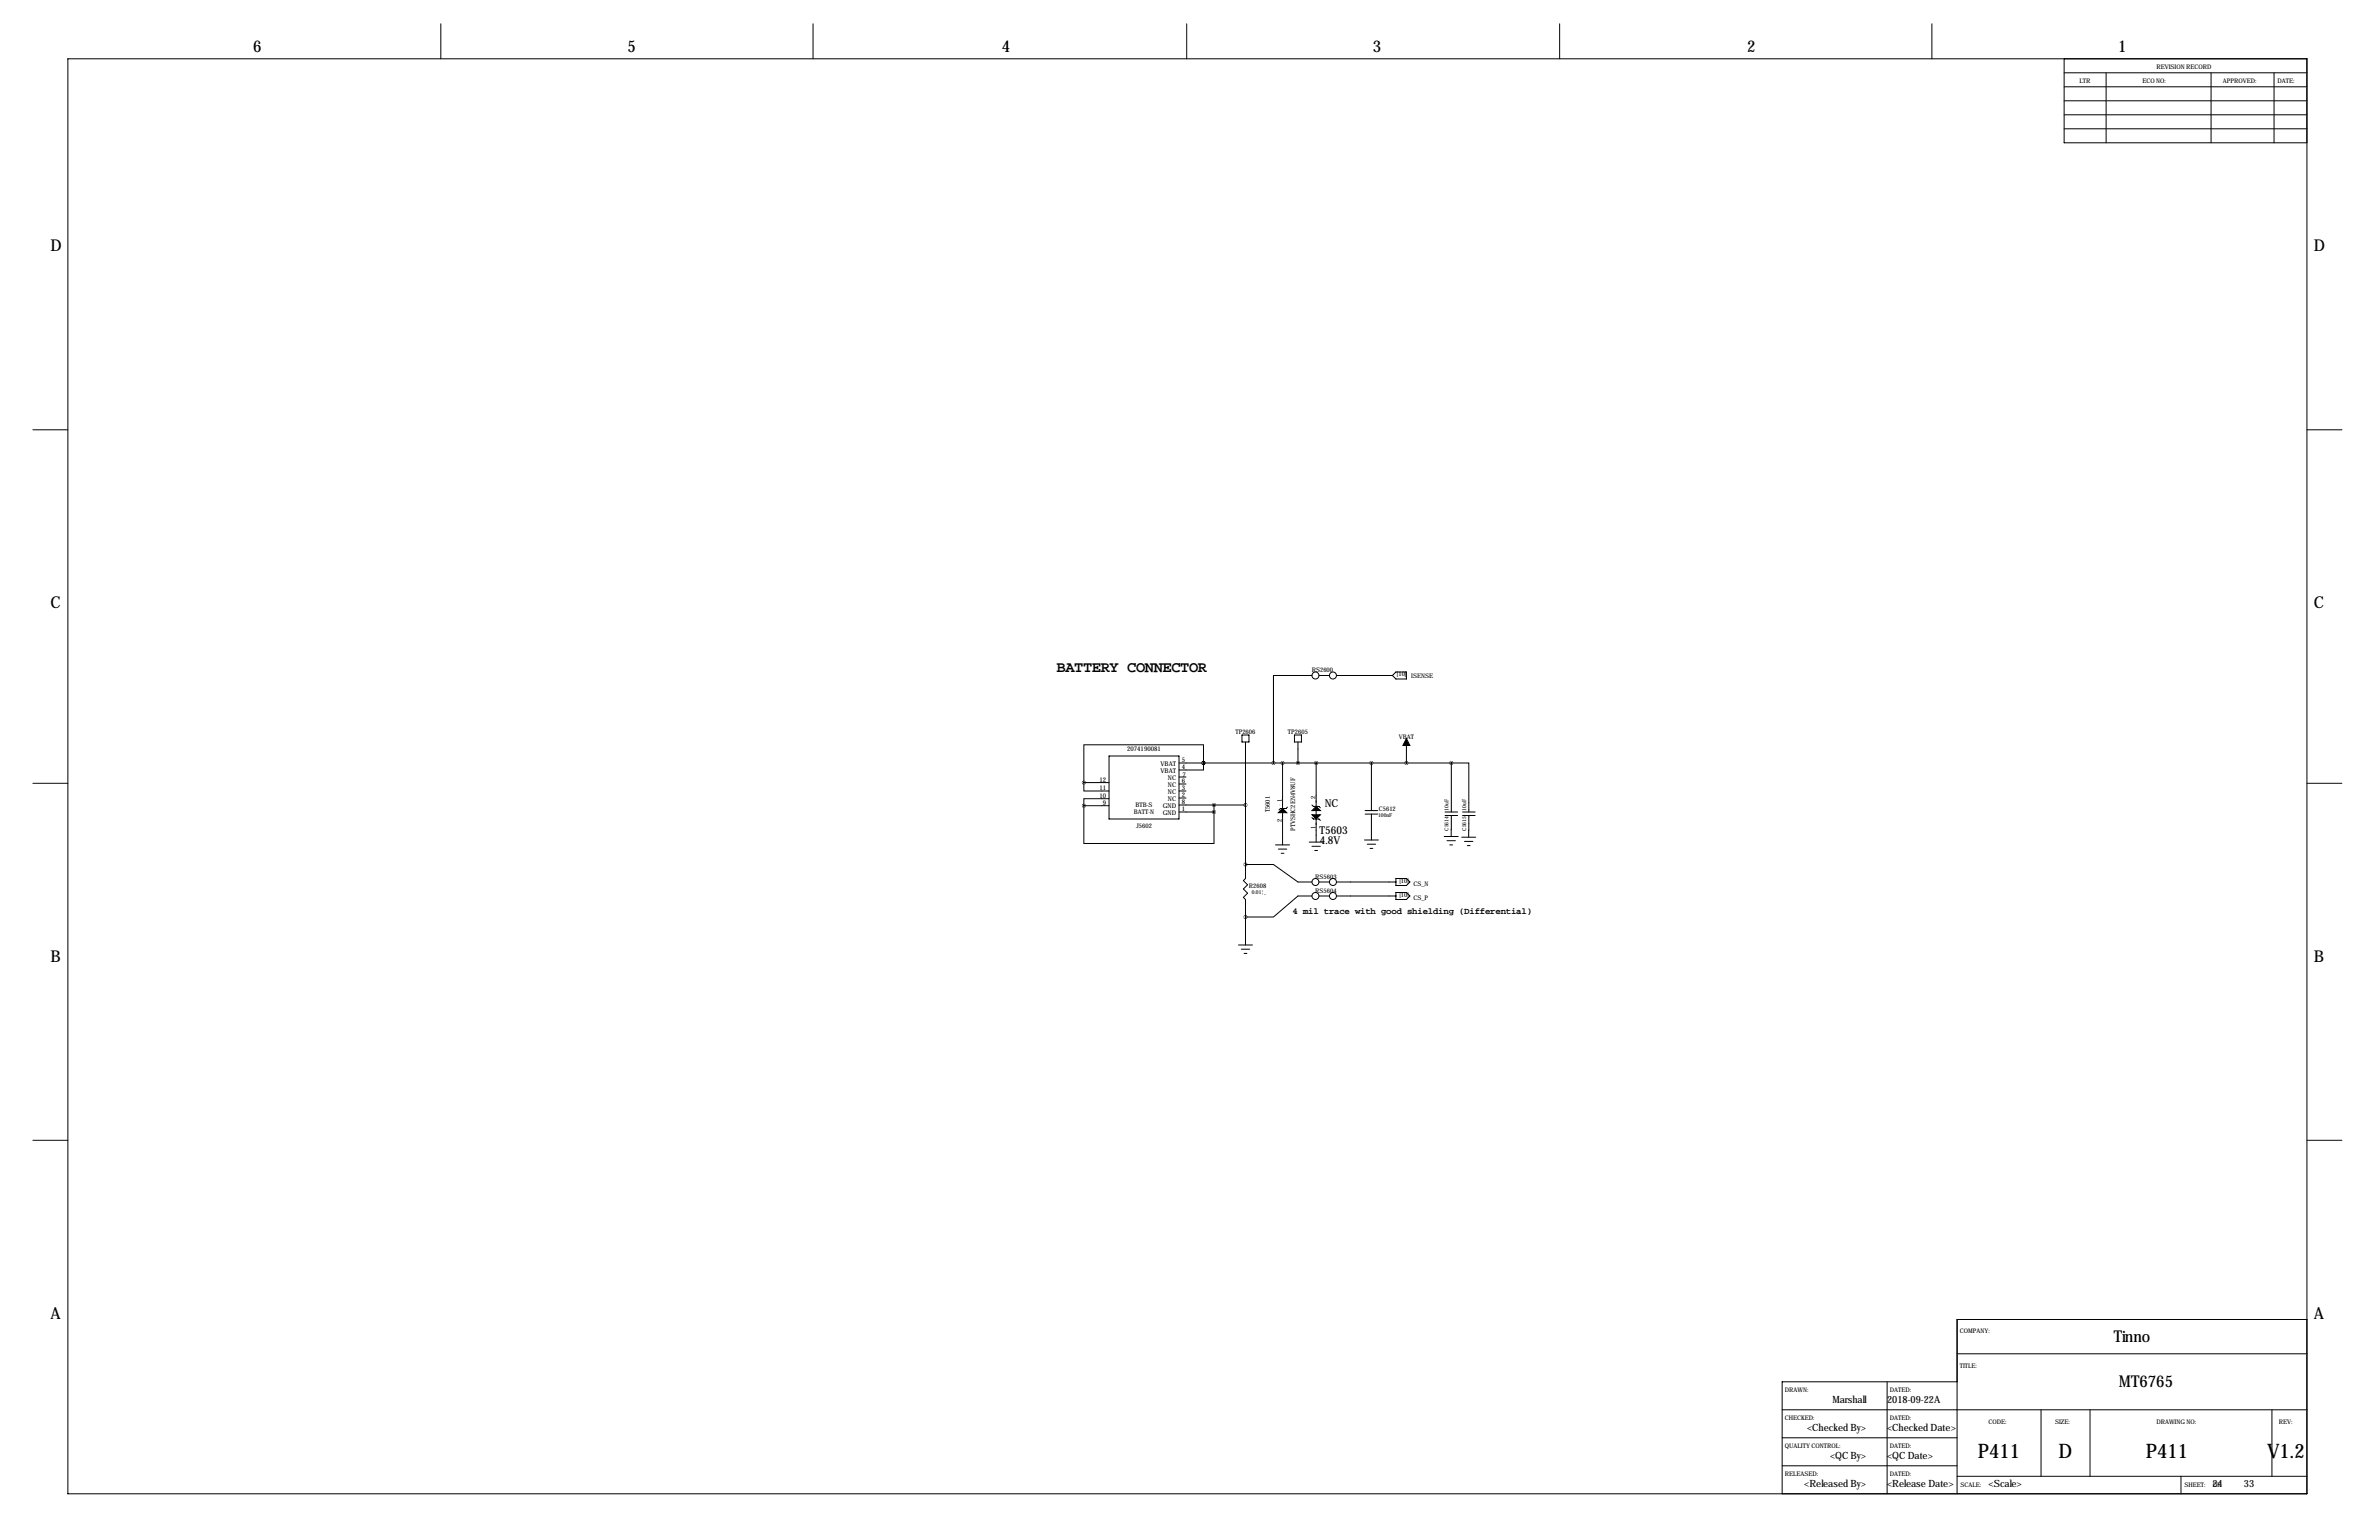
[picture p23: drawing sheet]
<svg xmlns="http://www.w3.org/2000/svg" width="864mm" height="559mm" viewBox="0 0 864 559" stroke-linecap="round" stroke-linejoin="round" font-family="sans-serif">
<defs><g id="words">
<g font-size="7.3">
<text x="718" y="529.2">P411</text>
<text x="747.3" y="529.2">D</text>
<text x="778.9" y="529.2">P411</text>
<text x="823" y="529.2">V1.2</text>
</g>
<g font-size="5.9">
<text x="91.9" y="18.8">6</text>
<text x="227.8" y="18.8">5</text>
<text x="363.7" y="18.8">4</text>
<text x="498.3" y="18.8">3</text>
<text x="634.2" y="18.8">2</text>
<text x="768.9" y="18.8">1</text>
<text x="18.3" y="91.2">D</text>
<text x="840" y="91.2">D</text>
<text x="18.3" y="220.7">C</text>
<text x="840" y="220.7">C</text>
<text x="18.3" y="349">B</text>
<text x="840" y="349">B</text>
<text x="18.3" y="478.5">A</text>
<text x="840" y="478.5">A</text>
<text x="767.3" y="486.9">Tinno</text>
<text x="769.2" y="503.4">MT6765</text>
</g>
<text font-size="5.6" x="383.5" y="243.8">BATTERY CONNECTOR</text>
<g font-size="4">
<text x="480.9" y="292.7">NC</text>
<text x="479" y="302.6">T5603</text>
<text x="479.1" y="306.4">4.8V</text>
</g>
<g font-size="3.6">
<text x="665.2" y="509">Marshall</text>
<text x="685" y="509">2018-09-22A</text>
<text x="656" y="519.1">&lt;Checked By&gt;</text>
<text x="685" y="519.1">&lt;Checked Date&gt;</text>
<text x="664.3" y="529.3">&lt;QC By&gt;</text>
<text x="685" y="529.3">&lt;QC Date&gt;</text>
<text x="655" y="539.4">&lt;Released By&gt;</text>
<text x="685" y="539.4">&lt;Release Date&gt;</text>
<text x="721.9" y="539.4">&lt;Scale&gt;</text>
<text x="803.1" y="539.4">24</text>
<text x="814.6" y="539.4">33</text>
</g>
<text font-size="3.3" x="469.2" y="331.7">4 mil trace with good shielding (Differential)</text>
<g font-size="2.4">
<text x="409.2" y="272.6">2074190081</text>
<text x="421.3" y="277.9">VBAT</text>
<text x="421.3" y="280.4">VBAT</text>
<text x="429" y="276.6">5</text>
<text x="429" y="279.1">4</text>
<text x="429.3" y="281.9">7</text>
<text x="399.1" y="286.8">11</text>
<text x="399.1" y="283.7">12</text>
<text x="424" y="285.5">NC</text>
<text x="424" y="283">NC</text>
<text x="429" y="286.8">3</text>
<text x="429" y="284.2">6</text>
<text x="399.1" y="289.6">10</text>
<text x="400.4" y="292.1">9</text>
<text x="422.1" y="293.1">GND</text>
<text x="424" y="290.6">NC</text>
<text x="424" y="288.1">NC</text>
<text x="429" y="291.8">8</text>
<text x="429" y="289.3">2</text>
<text x="422.1" y="295.7">GND</text>
<text x="429" y="294.4">1</text>
</g>
<g font-size="2.3">
<text x="782.8" y="25.1">REVISION RECORD</text>
<text x="754.9" y="30.2">LTR</text>
<text x="777.7" y="30.2">ECO NO:</text>
<text x="807" y="30.2">APPROVED:</text>
<text x="826.8" y="30.2">DATE:</text>
<text x="476.2" y="243.8">RS2600</text>
<text x="507.1" y="245.4">[10]</text>
<text x="512.3" y="245.9">ISENSE</text>
<text x="448.5" y="266.2">TP2606</text>
<text x="467.5" y="266.2">TP2605</text>
<text x="507.8" y="268">VBAT</text>
<text x="412.2" y="292.9">BTB-S</text>
<text x="465.3" y="290.8" transform="rotate(-90 465.3 290.8)">1</text>
<text x="477.5" y="290.1" transform="rotate(-90 477.5 290.1)">2</text>
<text x="411.6" y="295.4">BATT-N</text>
<text x="461" y="294.8" transform="rotate(-90 461 294.8)">T5601</text>
<text x="465.3" y="298.1" transform="rotate(-90 465.3 298.1)">2</text>
<text x="500.5" y="294.1">C5612</text>
<text x="412.4" y="300.5">J5602</text>
<text x="470.2" y="301.5" transform="rotate(-90 470.2 301.5)">PTVSHC2EN4V8UF</text>
<text x="477.5" y="300.9" transform="rotate(-90 477.5 300.9)">1</text>
<text x="453.4" y="322.1">R2608</text>
<text x="477.4" y="318.8">RS5603</text>
<text x="477.4" y="323.8">RS5604</text>
<text x="508" y="320.3">[10]</text>
<text x="513.1" y="321.3">CS_N</text>
<text x="508" y="325.4">[10]</text>
<text x="513.1" y="326.4">CS_P</text>
<text x="711.5" y="483.6">COMPANY:</text>
<text x="711.5" y="496.3">TITLE:</text>
<text x="648" y="505.2">DRAWN:</text>
<text x="686.1" y="505.2">DATED:</text>
<text x="648" y="515.4">CHECKED:</text>
<text x="686.1" y="515.4">DATED:</text>
<text x="721.9" y="516.6">CODE:</text>
<text x="746" y="516.6">SIZE:</text>
<text x="782.8" y="516.6">DRAWING NO:</text>
<text x="827.3" y="516.6">REV:</text>
<text x="648" y="525.5">QUALITY CONTROL:</text>
<text x="686.1" y="525.5">DATED:</text>
<text x="648" y="535.7">RELEASED:</text>
<text x="686.1" y="535.7">DATED:</text>
<text x="711.7" y="539.5">SCALE:</text>
<text x="793" y="539.5">SHEET:</text>
<text x="803.3" y="539.5">OF</text>
</g>
<g font-size="2">
<text x="500.3" y="296.6">100nF</text>
<text x="525.8" y="294.1" transform="rotate(-90 525.8 294.1)">10uF</text>
<text x="532.2" y="294.1" transform="rotate(-90 532.2 294.1)">10uF</text>
<text x="525.8" y="301.5" transform="rotate(-90 525.8 301.5)">C5614</text>
<text x="532.2" y="301.5" transform="rotate(-90 532.2 301.5)">C5615</text>
<text x="454.4" y="324.5">0.01¦¸</text>
</g>
<g font-size="1">
<text x="477.9" y="292.4" transform="rotate(-90 477.9 292.4)">-</text>
<text x="477.9" y="297.7" transform="rotate(-90 477.9 297.7)">-</text>
</g>
</g></defs>
<g fill="none" stroke="#000" stroke-width=".36">
<path d="M160 8.6v12.7M295.1 8.6v12.7M430.8 8.6v12.7M566.2 8.6v12.7M701.3 8.6v12.7M24.6 21.3h812.8v520.7h-812.8zM749.3 21.3v30.5h88.1M749.3 36.6h88.1M749.3 31.5h88.1M749.3 26.4h88.1M764.5 26.4v25.4M802.6 26.4v25.4"/>
<path d="M825.5 26.4v25.4M749.3 46.7h88.1M749.3 41.7h88.1M11.9 156h12.7M837.4 156h12.7M476.2 245.1h-13.9v31.8M478.8 245.1h3.8M485.1 245.1h20.4M505.5 245.1l1.2-1.3h3.8v2.6h-3.8zM402.6 274.3h25.4v22.9h-25.4zM428 276.9h98.8M436.9 276.9v2.5h-8.9"/>
<path d="M436.9 276.9h.1M436.9 276.9v-6.6h-43.5v13.7M450.8 266.7h2.6v2.5h-2.6zM452.1 269.2v49.6l-.7 .7 1.5 1.6-1.5 1.5 1.5 1.5-1.5 1.5 .7 .8v16.5M465.6 276.9v29.7M469.9 266.7h2.5v2.5h-2.5zM471.2 269.2v7.7M477.8 276.9v28.7M497.8 276.9v17.2M510.5 268v8.9M526.8 276.9v17.7M526.8 276.9h6.4v17.7"/>
<path d="M11.9 284.2h12.7M393.4 292.4h9.2M393.4 292.4v13.7h47.3v-11.5M393.4 284v3h9.2M393.4 284h9.2M402.6 289.8h-9.2v2.6M428 294.6h12.7M428 292.1h24.1M428 289.6h2.5M428 287h2.5M428 284.5h2.5M428 281.9h2.5"/>
<path d="M440.7 292.1v2.5M467.4 292.9l-.5 .5h-2.1l-.5 .5M476.2 296.7l.6 .5h2l.5 .5M476.2 292.1l.6 .5h2l.5 .5M495.6 294.1h4.5M495.6 295.4h4.5M497.8 295.4v9.4M524.6 294.6h4.5M524.6 295.9h4.5M526.8 295.9v7.6M530.9 294.6h4.6M530.9 295.9h4.6"/>
<path d="M533.2 295.9l-.1 7.9M837.4 284.2h12.7M452.1 313.7h10.2l8.9 6.3h5M463 306.6h5.1M464.1 308.1h3M465.1 309.6h1M475.2 305.6h5.1M476.2 307.1h3.1M477.3 308.6h1M495.3 304.8h5.1M496.3 306.3h3.1M497.3 307.8h1"/>
<path d="M506.7 318.8h3.8l1.3 1.2-1.3 1.3h-3.8zM524.3 303.5h5M525.3 305.1h3M526.3 306.6h1M530.6 303.8h5.1M531.6 305.3h3.1M532.6 306.8h1.1M476.2 325.1h-5l-8.9 7.6h-10.2M478.8 320h3.8M478.8 325.1h3.8M485.1 320h21.6M485.1 325.1h21.6"/>
<path d="M506.7 323.8h3.8l1.3 1.3-1.3 1.3h-3.8zM449.6 342.9h5.1M450.6 344.4h3M451.6 345.9h1M11.9 413.8h12.7M837.4 413.8h12.7M837.4 478.8h-127v63.2M710.4 491.2h127M646.9 511.6h190.5M685 501.4v40.6M710.4 501.4h-63.5v40.6M740.9 511.6v24.1"/>
<path d="M758.7 511.6v24.1M824.7 511.6v24.1M646.9 531.9h63.5M646.9 521.7h63.5M710.4 535.7h127M791.7 535.7v6.3"/>
<circle cx="477.5" cy="245.1" r="1.27"/>
<circle cx="483.9" cy="245.1" r="1.27"/>
<circle cx="477.5" cy="320" r="1.27"/>
<circle cx="477.5" cy="325.1" r="1.27"/>
<circle cx="483.9" cy="320" r="1.27"/>
<circle cx="483.9" cy="325.1" r="1.27"/>
</g>
<path d="M510.5 268l1.3 2.5h-2.5zM464.1 294.9l1.5-1.5 1.5 1.5zM476.2 295.7h3.1l-1.5 1.5zM477.8 292.6l1.5 1.5h-3.1z" fill="#000" stroke="#000" stroke-width=".36"/>
<path d="M436.8 276.9a.05 .05 0 0 0 .1 0 .05 .05 0 0 0-.1 0zM471.1 276.9a.05 .05 0 0 0 .1 0 .05 .05 0 0 0-.1 0zM497.8 276.9a.05 .05 0 0 0 .1 0 .05 .05 0 0 0-.1 0zM462.2 276.9a.05 .05 0 0 0 .1 0 .05 .05 0 0 0-.1 0zM452.1 313.7a.05 .05 0 0 0 .1 0 .05 .05 0 0 0-.1 0zM452.1 332.7a.05 .05 0 0 0 .1 0 .05 .05 0 0 0-.1 0zM440.6 292.1a.05 .05 0 0 0 .1 0 .05 .05 0 0 0-.1 0zM452.1 292.1a.05 .05 0 0 0 .1 0 .05 .05 0 0 0-.1 0zM465.5 276.9a.05 .05 0 0 0 .1 0 .05 .05 0 0 0-.1 0zM477.7 276.9a.05 .05 0 0 0 .1 0 .05 .05 0 0 0-.1 0zM440.6 294.6a.05 .05 0 0 0 .1 0 .05 .05 0 0 0-.1 0zM393.4 292.4a.05 .05 0 0 0 .1 0 .05 .05 0 0 0-.1 0zM436.8 276.9a.05 .05 0 0 0 .1 0 .05 .05 0 0 0-.1 0zM393.4 284a.05 .05 0 0 0 .1 0 .05 .05 0 0 0-.1 0zM510.5 276.9a.05 .05 0 0 0 .1 0 .05 .05 0 0 0-.1 0zM526.8 276.9a.05 .05 0 0 0 .1 0 .05 .05 0 0 0-.1 0z" fill="#000" stroke="#000" stroke-width="1.3"/>
<use href="#words"/>
</svg>
